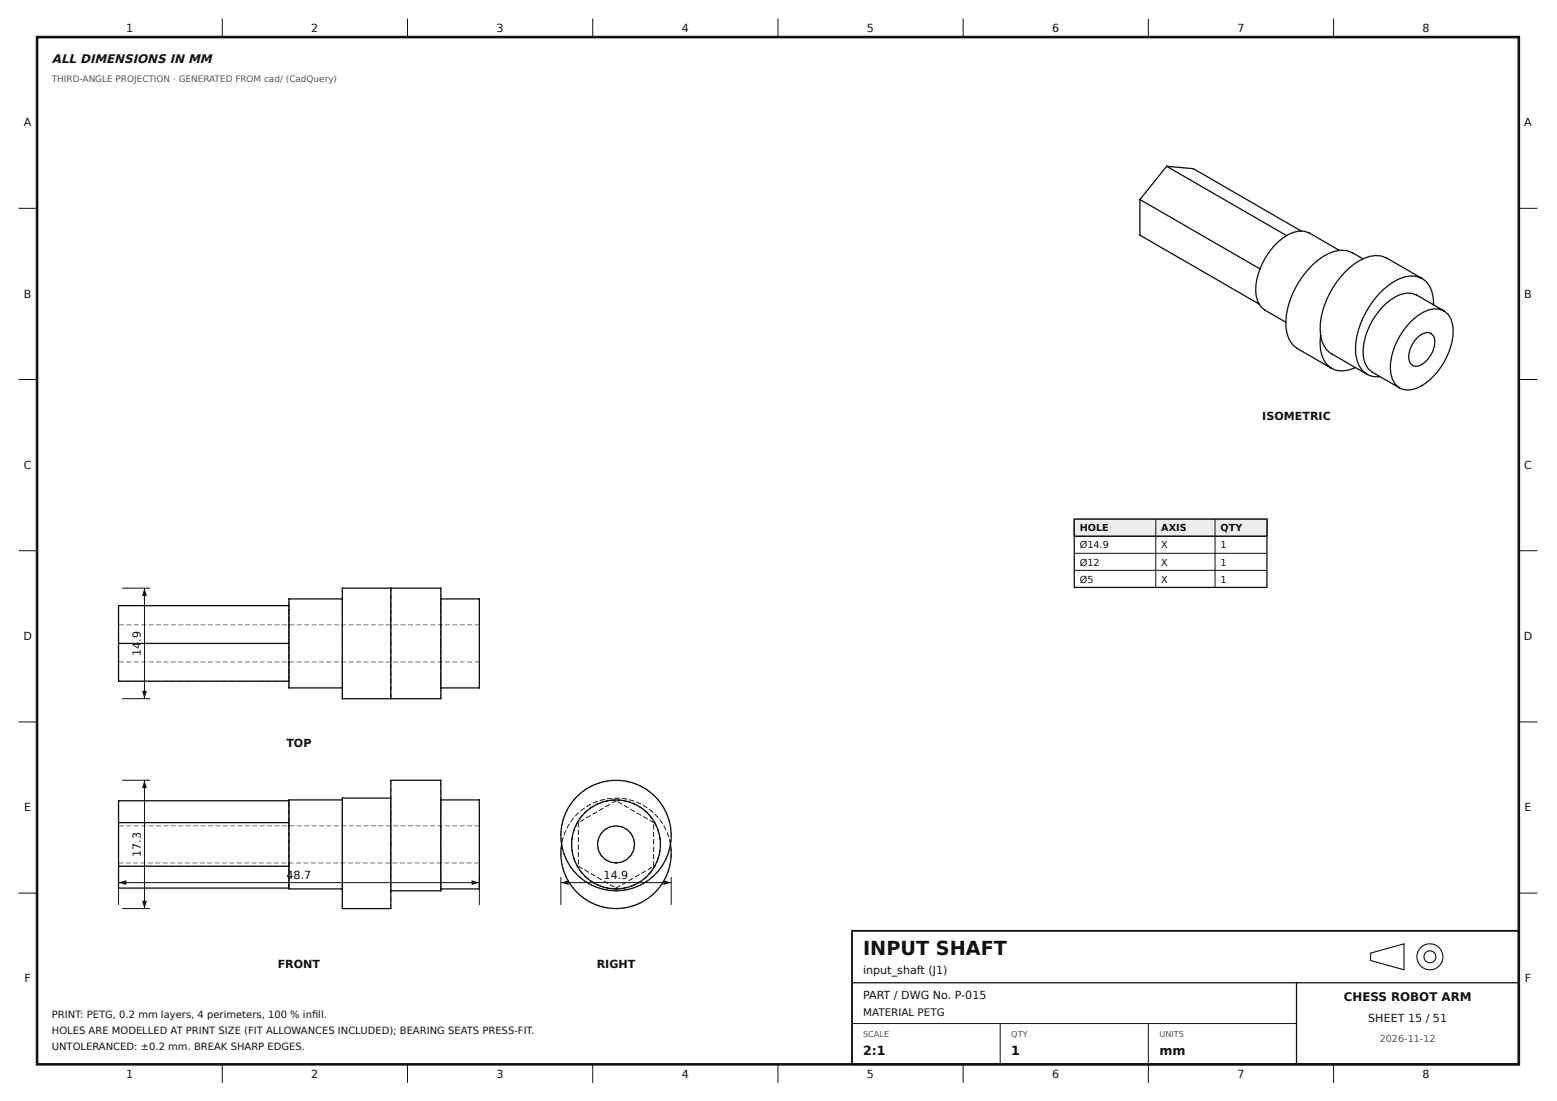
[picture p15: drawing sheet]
<svg xmlns="http://www.w3.org/2000/svg" width="420mm" height="297mm" viewBox="0 0 420 297" stroke-linecap="round" stroke-linejoin="round" font-family="sans-serif">
<defs><g id="words">
<text font-size="5.2" fill="#111" x="232.9" y="257.6">INPUT SHAFT</text>
<g font-size="3.4" fill="#111">
<text x="232.9" y="284.7">2:1</text>
<text x="272.9" y="284.7">1</text>
<text x="312.9" y="284.7">mm</text>
</g>
<text font-size="3.3" fill="#111" x="14" y="17">ALL DIMENSIONS IN MM</text>
<text font-size="3.2" fill="#111" x="362.7" y="270.1">CHESS ROBOT ARM</text>
<g font-size="3" fill="#111">
<text x="34" y="8.6">1</text>
<text x="84" y="8.6">2</text>
<text x="134" y="8.6">3</text>
<text x="184" y="8.6">4</text>
<text x="234" y="8.6">5</text>
<text x="284" y="8.6">6</text>
<text x="334" y="8.6">7</text>
<text x="383.9" y="8.6">8</text>
<text x="6.5" y="34.1">A</text>
<text x="411.4" y="34.1">A</text>
<text x="6.5" y="80.3">B</text>
<text x="411.4" y="80.3">B</text>
<text x="340.6" y="113.2">ISOMETRIC</text>
<text x="6.4" y="126.5">C</text>
<text x="411.3" y="126.5">C</text>
<text x="6.3" y="172.7">D</text>
<text x="38" y="173.1" transform="rotate(-90 38 173.1)">.9</text>
<text x="411.2" y="172.7">D</text>
<text x="38" y="176.9" transform="rotate(-90 38 176.9)">14</text>
<text x="77.3" y="201.5">TOP</text>
<text x="6.5" y="218.8">E</text>
<text x="411.4" y="218.8">E</text>
<text x="38" y="231.1" transform="rotate(-90 38 231.1)">17.3</text>
<text x="77.3" y="237.1">48.7</text>
<text x="162.9" y="237.1">14.9</text>
<text x="74.9" y="261.1">FRONT</text>
<text x="161" y="261.1">RIGHT</text>
<text x="232.9" y="262.7">input_shaft (J1)</text>
<text x="6.6" y="265">F</text>
<text x="232.9" y="269.6">PART / DWG No. P-015</text>
<text x="411.5" y="265">F</text>
<text x="369.3" y="275.6">SHEET 15 / 51</text>
<text x="34" y="290.9">1</text>
<text x="84" y="290.9">2</text>
<text x="134" y="290.9">3</text>
<text x="184" y="290.9">4</text>
<text x="234" y="290.9">5</text>
<text x="284" y="290.9">6</text>
<text x="334" y="290.9">7</text>
<text x="383.9" y="290.9">8</text>
</g>
<text font-size="2.8" fill="#111" x="232.9" y="274.1">MATERIAL PETG</text>
<g font-size="2.7" fill="#111">
<text x="14" y="274.7">PRINT: PETG, 0.2 mm layers, 4 perimeters, 100 % infll.</text>
<text x="84.2" y="274.7">i</text>
<text x="14" y="278.9">HOLES ARE MODELLED AT PRINT SIZE (FIT ALLOWANCES INCLUDED); BEARING SEATS PRESS-FIT.</text>
<text x="14" y="283.1">UNTOLERANCED: ±0.2 mm. BREAK SHARP EDGES.</text>
</g>
<g font-size="2.6" fill="#111">
<text x="291.4" y="143.4">HOLE</text>
<text x="313.4" y="143.4">AXIS</text>
<text x="329.4" y="143.4">QTY</text>
<text x="291.4" y="148">Ø14.9</text>
<text x="313.4" y="148">X</text>
<text x="329.4" y="148">1</text>
<text x="291.4" y="152.6">Ø12</text>
<text x="313.4" y="152.6">X</text>
<text x="329.4" y="152.6">1</text>
<text x="291.4" y="157.2">Ø5</text>
<text x="313.4" y="157.2">X</text>
<text x="329.4" y="157.2">1</text>
</g>
<text font-size="2.6" fill="#555" x="372.4" y="281.1">2026-11-12</text>
<text font-size="2.4" fill="#555" x="14" y="22">THIRD-ANGLE PROJECTION · GENERATED FROM cad/ (CadQuery)</text>
<g font-size="2.2" fill="#555">
<text x="232.9" y="279.6">SCALE</text>
<text x="272.9" y="279.6">QTY</text>
<text x="312.9" y="279.6">UNITS</text>
</g>
</g></defs>
<path d="M10 10h399.9v277.1h-399.9z" fill="none" stroke="#111" stroke-width=".7" stroke-linecap="butt"/>
<g fill="none" stroke="#111" stroke-width=".27">
<path d="M60 5v5M110 5v5M160 5v5M209.9 5v5M259.9 5v5M309.9 5v5M359.9 5v5M5 56.2h5M409.9 56.2h5M5 102.4h5M409.9 102.4h5M5 148.6h5"/>
<path d="M409.9 148.6h5M5 194.8h5M409.9 194.8h5M5 240.9h5M409.9 240.9h5M229.9 276.1h120M269.9 276.1v11M309.9 276.1v16M60 287.1v5M110 287.1v5M160 287.1v5M209.9 287.1v5"/>
<path d="M259.9 287.1v5M359.9 287.1v5"/>
</g>
<path d="M229.9 251.1h180v36h-180z" fill="none" stroke="#111" stroke-width=".5"/>
<path d="M229.9 265.1h180M349.9 265.1v22" fill="none" stroke="#111" stroke-width=".35"/>
<g fill="none" stroke="#111" stroke-width=".3">
<path d="M369.9 257.1l9-2.5v7l-9-2.5z"/>
<circle cx="385.9" cy="258.1" r="3.5"/>
<circle cx="385.9" cy="258.1" r="1.6"/>
</g>
<path d="M92.3 243.8l.2 .1-.1 1.3zM92.3 241.8l.2 .1-.1 1.3zM92.3 239.8l.2 .1-.1 1.3zM92.3 237.8l.2 .1-.1 1.3zM92.3 235.8l.2 .1-.1 1.3zM92.3 233.8l.2 .1-.1 1.3zM92.3 231.8l.2 .1-.1 1.3zM92.3 229.8l.2 .1-.1 1.3zM92.3 227.8l.2 .1-.1 1.3zM92.3 225.8l.2 .1-.1 1.3zM92.3 223.8l.2 .1-.1 1.3zM92.3 221.8l.2 .1-.1 1.3zM92.3 219.8l.2 .1-.1 1.3zM92.3 217.8l.2 .1-.1 1.3zM92.3 215.8l.2 .1-.1 1.3zM105.4 226.5l.2 .1-.1 1.3zM105.4 224.5l.2 .1-.1 1.3zM105.4 222.5l.2 .1-.1 1.3zM105.4 220.5l.2 .1-.1 1.3zM105.4 218.5l.2 .1-.1 1.3zM105.4 216.5l.2 .1-.1 1.3zM105.4 215.2l.2 .1-.1 .6zM105.4 215.2l.2 .1-.1 1.3zM105.4 217.2l.2 .1-.1 1.3zM105.4 219.2l.2 .1-.1 1.3zM105.4 221.2l.2 .1-.1 1.3zM105.4 223.2l.2 .1-.1 1.3zM105.4 225.2l.2 .1-.1 1.3zM105.4 227.2l.2 .1-.1 .6zM105.4 243.8l.2 .1-.1 1.3zM105.4 241.8l.2 .1-.1 1.3zM105.4 239.8l.2 .1-.1 1.3zM105.4 237.8l.2 .1-.1 1.3zM105.4 235.8l.2 .1-.1 1.3zM105.4 233.8l.2 .1-.1 1.3zM105.4 231.8l.2 .1-.1 1.3zM105.4 229.8l.2 .1-.1 1.3zM105.4 227.8l.2 .1-.1 1.3zM92.3 238.5l.2 .1-.1 1.3zM92.3 236.5l.2 .1-.1 1.3zM92.3 234.5l.2 .1-.1 1.3zM92.3 232.5l.2 .1-.1 1.3zM92.3 230.5l.2 .1-.1 1.3zM92.3 228.5l.2 .1-.1 1.3zM92.3 226.5l.2 .1-.1 1.3zM92.3 224.5l.2 .1-.1 1.3zM92.3 222.5l.2 .1-.1 1.3zM92.3 220.5l.2 .1-.1 1.3zM92.3 218.5l.2 .1-.1 1.3zM92.3 216.5l.2 .1-.1 1.3zM92.3 215.7l.2 .1-.1 1.3zM92.3 217.7l.2 .1-.1 1.3zM92.3 219.7l.2 .1-.1 1.3zM92.3 221.7l.2 .1-.1 1.3zM92.3 223.7l.2 .1-.1 1.3zM92.3 225.7l.2 .1-.1 1.3zM92.3 227.7l.2 .1-.1 1.3zM92.3 229.7l.2 .1-.1 1.3zM92.3 231.7l.2 .1-.1 1.3zM92.3 233.7l.2 .1-.1 1.3zM92.3 235.7l.2 .1-.1 1.3zM92.3 237.7l.2 .1-.1 1.3zM105.4 227.7l.2 .1-.1 1.3zM105.4 229.7l.2 .1-.1 1.3zM105.4 231.7l.2 .1-.1 1.3zM105.4 233.7l.2 .1-.1 1.3zM105.4 235.7l.2 .1-.1 1.3zM105.4 237.7l.2 .1-.1 1.3zM105.4 239.7l.2 .1-.1 .6zM105.4 239l.2 .1-.1 1.3zM105.4 237l.2 .1-.1 1.3zM105.4 235l.2 .1-.1 1.3zM105.4 233l.2 .1-.1 1.3zM105.4 231l.2 .1-.1 1.3zM105.4 229l.2 .1-.1 1.3zM105.4 227.7l.2 .1-.1 .6zM105.4 226.5l.2 .1-.1 1.3zM105.4 224.5l.2 .1-.1 1.3zM105.4 222.5l.2 .1-.1 1.3zM105.4 220.5l.2 .1-.1 1.3zM105.4 218.5l.2 .1-.1 1.3zM105.4 216.5l.2 .1-.1 1.3zM105.4 214.5l.2 .1-.1 1.3zM105.4 212.5l.2 .1-.1 1.3zM105.4 210.5l.2 .1-.1 1.3zM77.9 238.5l.2 .1-.1 1.3zM77.9 236.5l.2 .1-.1 1.3zM77.9 234.5l.2 .1-.1 1.3zM77.9 232.5l.2 .1-.1 1.3zM77.9 230.5l.2 .1-.1 1.3zM77.9 228.5l.2 .1-.1 1.3zM77.9 226.5l.2 .1-.1 1.3zM77.9 224.5l.2 .1-.1 1.3zM77.9 222.5l.2 .1-.1 1.3zM77.9 220.5l.2 .1-.1 1.3zM77.9 218.5l.2 .1-.1 1.3zM77.9 216.5l.2 .1-.1 1.3zM118.9 239l.2 .1-.1 1.3zM118.9 237l.2 .1-.1 1.3zM118.9 235l.2 .1-.1 1.3zM118.9 233l.2 .1-.1 1.3zM118.9 231l.2 .1-.1 1.3zM118.9 229l.2 .1-.1 1.3zM118.9 227l.2 .1-.1 1.3zM118.9 225l.2 .1-.1 1.3zM118.9 223l.2 .1-.1 1.3zM118.9 221l.2 .1-.1 1.3zM118.9 219l.2 .1-.1 1.3zM118.9 217l.2 .1-.1 1.3zM118.9 215l.2 .1-.1 1.3zM118.9 213l.2 .1-.1 1.3zM118.9 211l.2 .1-.1 1.3zM77.9 238.3l.2 .1-.1 1.3zM77.9 236.3l.2 .1-.1 1.3zM77.9 234.3l.2 .1-.1 1.3zM77.9 232.4l.2 .1-.1 1.3zM77.9 230.4l.2 .1-.1 1.3zM77.9 228.4l.2 .1-.1 1.3zM77.9 226.4l.2 .1-.1 1.3zM77.9 224.4l.2 .1-.1 1.3zM77.9 222.4l.2 .1-.1 1.3zM77.9 220.7h.2l-.1 1.3zM77.9 218.6l.2 .1-.1 1.3zM77.9 216.6l.2 .1-.1 1.3zM77.9 216h.2l-.1 1.3zM77.9 218h.2l-.1 1.3zM77.9 220h.2l-.1 1.3zM77.9 221.9h.2l-.1 1.3zM77.9 223.9h.2l-.1 1.3zM77.9 225.9h.2l-.1 1.3zM77.9 227.9h.2l-.1 1.3zM77.9 229.9h.2l-.1 1.3zM77.9 231.9h.2l-.1 1.3zM77.9 233.6l.2 .1-.1 1.3zM77.9 235.6l.2 .1-.1 1.3zM77.9 237.6l.2 .1-.1 1.3zM118.9 238.5l.2 .1-.1 1.3zM118.9 236.5l.2 .1-.1 1.3zM118.9 234.5l.2 .1-.1 1.3zM118.9 232.5l.2 .1-.1 1.3zM118.9 230.5l.2 .1-.1 1.3zM118.9 228.5l.2 .1-.1 1.3zM118.9 226.5l.2 .1-.1 1.3zM118.9 224.5l.2 .1-.1 1.3zM118.9 222.5l.2 .1-.1 1.3zM118.9 220.5l.2 .1-.1 1.3zM118.9 218.5l.2 .1-.1 1.3zM118.9 216.5l.2 .1-.1 1.3zM118.9 215.7l.2 .1-.1 1.3zM118.9 217.7l.2 .1-.1 1.3zM118.9 219.7l.2 .1-.1 1.3zM118.9 221.7l.2 .1-.1 1.3zM118.9 223.7l.2 .1-.1 1.3zM118.9 225.7l.2 .1-.1 1.3zM118.9 227.7l.2 .1-.1 1.3zM118.9 229.7l.2 .1-.1 1.3zM118.9 231.7l.2 .1-.1 1.3zM118.9 233.7l.2 .1-.1 1.3zM118.9 235.7l.2 .1-.1 1.3zM118.9 237.7l.2 .1-.1 1.3zM31.9 233.6l1.4 .1-1.3 .1zM33.9 233.6l1.4 .1-1.3 .1zM35.9 233.6l1.4 .1-1.3 .1zM37.9 233.6l1.4 .1-1.3 .1zM39.9 233.6l1.4 .1-1.3 .1zM41.9 233.6l1.4 .1-1.3 .1zM43.9 233.6l1.4 .1-1.3 .1zM45.9 233.6l1.4 .1-1.3 .1zM47.9 233.6l1.4 .1-1.3 .1zM49.9 233.6l1.4 .1-1.3 .1zM51.9 233.6l1.4 .1-1.3 .1zM53.9 233.6l1.4 .1-1.3 .1zM55.9 233.6l1.4 .1-1.3 .1zM57.9 233.6l1.4 .1-1.3 .1zM59.9 233.6l1.4 .1-1.3 .1zM61.9 233.6l1.4 .1-1.3 .1zM63.9 233.6l1.4 .1-1.3 .1zM65.9 233.6l1.4 .1-1.3 .1zM67.9 233.6l1.4 .1-1.3 .1zM69.9 233.6l1.4 .1-1.3 .1zM71.9 233.6l1.4 .1-1.3 .1zM73.9 233.6l1.4 .1-1.3 .1zM75.9 233.6l1.4 .1-1.3 .1zM31.9 238.3l.2 .1-.1 1.3zM31.9 236.3l.2 .1-.1 1.3zM31.9 234.3l.2 .1-.1 1.3zM31.9 221.9h1.4l-1.3 .1zM33.9 221.9h1.4l-1.3 .1zM35.9 221.9h1.4l-1.3 .1zM37.9 221.9h1.4l-1.3 .1zM39.9 221.9h1.4l-1.3 .1zM41.9 221.9h1.4l-1.3 .1zM43.9 221.9h1.4l-1.3 .1zM45.9 221.9h1.4l-1.3 .1zM47.9 221.9h1.4l-1.3 .1zM49.9 221.9h1.4l-1.3 .1zM51.9 221.9h1.4l-1.3 .1zM53.9 221.9h1.4l-1.3 .1zM55.9 221.9h1.4l-1.3 .1zM57.9 221.9h1.4l-1.3 .1zM59.9 221.9h1.4l-1.3 .1zM61.9 221.9h1.4l-1.3 .1zM63.9 221.9h1.4l-1.3 .1zM65.9 221.9h1.4l-1.3 .1zM67.9 221.9h1.4l-1.3 .1zM69.9 221.9h1.4l-1.3 .1zM71.9 221.9h1.4l-1.3 .1zM73.9 221.9h1.4l-1.3 .1zM75.9 221.9h1.4l-1.3 .1zM31.9 232.4l.2 .1-.1 1.3zM31.9 230.4l.2 .1-.1 1.3zM31.9 228.4l.2 .1-.1 1.3zM31.9 226.4l.2 .1-.1 1.3zM31.9 224.4l.2 .1-.1 1.3zM31.9 222.4l.2 .1-.1 1.3zM31.9 220.7h.2l-.1 1.3zM31.9 218.6l.2 .1-.1 1.3zM31.9 216.6l.2 .1-.1 1.3zM129.3 238.5l.2 .1-.1 1.3zM129.3 236.5l.2 .1-.1 1.3zM129.3 234.5l.2 .1-.1 1.3zM129.3 232.5l.2 .1-.1 1.3zM129.3 230.5l.2 .1-.1 1.3zM129.3 228.5l.2 .1-.1 1.3zM129.3 226.5l.2 .1-.1 1.3zM129.3 224.5l.2 .1-.1 1.3zM129.3 222.5l.2 .1-.1 1.3zM129.3 220.5l.2 .1-.1 1.3zM129.3 218.5l.2 .1-.1 1.3zM129.3 216.5l.2 .1-.1 1.3zM31.9 231.5l.2 .1-.1 1.3zM31.9 229.5l.2 .1-.1 1.3zM31.9 227.5l.2 .1-.1 1.3zM31.9 225.5l.2 .1-.1 1.3zM31.9 223.5l.2 .1-.1 1.3zM31.9 222.7l.2 .1-.1 1.3zM31.9 224.7l.2 .1-.1 1.3zM31.9 226.7l.2 .1-.1 1.3zM31.9 228.7l.2 .1-.1 1.3zM31.9 230.7l.2 .1-.1 1.3zM129.3 231.5l.2 .1-.1 1.3zM129.3 229.5l.2 .1-.1 1.3zM129.3 227.5l.2 .1-.1 1.3zM129.3 225.5l.2 .1-.1 1.3zM129.3 223.5l.2 .1-.1 1.3zM129.3 222.7l.2 .1-.1 1.3zM129.3 224.7l.2 .1-.1 1.3zM129.3 226.7l.2 .1-.1 1.3zM129.3 228.7l.2 .1-.1 1.3zM129.3 230.7l.2 .1-.1 1.3zM31.9 232.7l1.4 .1-1.3 .1zM33.9 232.7l1.4 .1-1.3 .1zM35.9 232.7l1.4 .1-1.3 .1zM37.9 232.7l1.4 .1-1.3 .1zM39.9 232.7l1.4 .1-1.3 .1zM41.9 232.7l1.4 .1-1.3 .1zM43.9 232.7l1.4 .1-1.3 .1zM45.9 232.7l1.4 .1-1.3 .1zM47.9 232.7l1.4 .1-1.3 .1zM49.9 232.7l1.4 .1-1.3 .1zM51.9 232.7l1.4 .1-1.3 .1zM53.9 232.7l1.4 .1-1.3 .1zM55.9 232.7l1.4 .1-1.3 .1zM57.9 232.7l1.4 .1-1.3 .1zM59.9 232.7l1.4 .1-1.3 .1zM61.9 232.7l1.4 .1-1.3 .1zM63.9 232.7l1.4 .1-1.3 .1zM65.9 232.7l1.4 .1-1.3 .1zM67.9 232.7l1.4 .1-1.3 .1zM69.9 232.7l1.4 .1-1.3 .1zM71.9 232.7l1.4 .1-1.3 .1zM73.9 232.7l1.4 .1-1.3 .1zM75.9 232.7l1.4 .1-1.3 .1zM77.9 232.7l1.4 .1-1.3 .1zM79.9 232.7l1.4 .1-1.3 .1zM81.9 232.7l1.4 .1-1.3 .1zM83.9 232.7l1.4 .1-1.3 .1zM85.9 232.7l1.4 .1-1.3 .1zM87.9 232.7l1.4 .1-1.3 .1zM89.9 232.7l1.4 .1-1.3 .1zM91.9 232.7l1.4 .1-1.3 .1zM93.9 232.7l1.4 .1-1.3 .1zM95.9 232.7l1.4 .1-1.3 .1zM97.9 232.7l1.4 .1-1.3 .1zM99.9 232.7l1.4 .1-1.3 .1zM101.9 232.7l1.4 .1-1.3 .1zM103.9 232.7l1.4 .1-1.3 .1zM105.9 232.7l1.4 .1-1.3 .1zM107.9 232.7l1.4 .1-1.3 .1zM109.9 232.7l1.4 .1-1.3 .1zM111.9 232.7l1.4 .1-1.3 .1zM113.9 232.7l1.4 .1-1.3 .1zM115.9 232.7l1.4 .1-1.3 .1zM117.9 232.7l1.4 .1-1.3 .1zM119.9 232.7l1.4 .1-1.3 .1zM121.9 232.7l1.4 .1-1.3 .1zM123.9 232.7l1.4 .1-1.3 .1zM125.9 232.7l1.4 .1-1.3 .1zM127.9 232.7l1.4 .1-1.3 .1zM128.1 222.7l1.4 .1-1.3 .1zM126.1 222.7l1.4 .1-1.3 .1zM124.1 222.7l1.4 .1-1.3 .1zM122.1 222.7l1.4 .1-1.3 .1zM120.1 222.7l1.4 .1-1.3 .1zM118.1 222.7l1.4 .1-1.3 .1zM116.1 222.7l1.4 .1-1.3 .1zM114.1 222.7l1.4 .1-1.3 .1zM112.1 222.7l1.4 .1-1.3 .1zM110.1 222.7l1.4 .1-1.3 .1zM108.1 222.7l1.4 .1-1.3 .1zM106.1 222.7l1.4 .1-1.3 .1zM104.1 222.7l1.4 .1-1.3 .1zM102.1 222.7l1.4 .1-1.3 .1zM100.1 222.7l1.4 .1-1.3 .1zM98.1 222.7l1.4 .1-1.3 .1zM96.1 222.7l1.4 .1-1.3 .1zM94.1 222.7l1.4 .1-1.3 .1zM92.1 222.7l1.4 .1-1.3 .1zM90.1 222.7l1.4 .1-1.3 .1zM88.1 222.7l1.4 .1-1.3 .1zM86.1 222.7l1.4 .1-1.3 .1zM84.1 222.7l1.4 .1-1.3 .1zM82.1 222.7l1.4 .1-1.3 .1zM80.1 222.7l1.4 .1-1.3 .1zM78.1 222.7l1.4 .1-1.3 .1zM76.1 222.7l1.4 .1-1.3 .1zM74.1 222.7l1.4 .1-1.3 .1zM72.1 222.7l1.4 .1-1.3 .1zM70.1 222.7l1.4 .1-1.3 .1zM68.1 222.7l1.4 .1-1.3 .1zM66.1 222.7l1.4 .1-1.3 .1zM64.1 222.7l1.4 .1-1.3 .1zM62.1 222.7l1.4 .1-1.3 .1zM60.1 222.7l1.4 .1-1.3 .1zM58.1 222.7l1.4 .1-1.3 .1zM56.1 222.7l1.4 .1-1.3 .1zM54.1 222.7l1.4 .1-1.3 .1zM52.1 222.7l1.4 .1-1.3 .1zM50.1 222.7l1.4 .1-1.3 .1zM48.1 222.7l1.4 .1-1.3 .1zM46.1 222.7l1.4 .1-1.3 .1zM44.1 222.7l1.4 .1-1.3 .1zM42.1 222.7l1.4 .1-1.3 .1zM40.1 222.7l1.4 .1-1.3 .1zM38.1 222.7l1.4 .1-1.3 .1zM36.1 222.7l1.4 .1-1.3 .1zM34.1 222.7l1.4 .1-1.3 .1zM32.1 222.7l1.4 .1-1.3 .1z" fill="#333"/>
<path d="M78 216h-46v23.6h46M92.4 215.8h-14.4v24h14.4M105.5 215.3h-13.1v29.8h13.1v-34.6h13.5v29.8h-13.5M119 215.8h10.4v24h-10.4M32 221.9h46M32 233.7h46" fill="none" stroke="#111" stroke-width=".35"/>
<path d="M92.3 172.3l.2 .1-.1 1.3zM92.3 170.3l.2 .1-.1 1.3zM92.3 168.3l.2 .1-.1 1.3zM92.3 166.3l.2 .1-.1 1.3zM92.3 164.3l.2 .1-.1 1.3zM92.3 162.3l.2 .1-.1 1.3zM92.3 160.3l.2 .1-.1 1.3zM92.3 158.6l.2 .1-.1 1zM92.3 187.2l.2 .1-.1 1.3zM92.3 185.2l.2 .1-.1 1.3zM92.3 183.2l.2 .1-.1 1.3zM92.3 181.2l.2 .1-.1 1.3zM92.3 179.2l.2 .1-.1 1.3zM92.3 177.2l.2 .1-.1 1.3zM92.3 175.2l.2 .1-.1 1.3zM92.3 173.5l.2 .1-.1 1zM105.3 188.4a.15 .15 0 0 1 .3 0 .15 .15 0 0 1-.3 0zM105.4 187.2l.2 .1-.1 1.3zM105.4 185.2l.2 .1-.1 1.3zM105.4 183.2l.2 .1-.1 1.3zM105.4 181.2l.2 .1-.1 1.3zM105.4 179.2l.2 .1-.1 1.3zM105.4 177.2l.2 .1-.1 1.3zM105.4 175.2l.2 .1-.1 1.3zM105.4 173.5l.2 .1-.1 1zM105.4 158.8l.2 .1-.1 1.2zM105.4 160.8l.2 .1-.1 1.2zM105.4 162.8l.2 .1-.1 1.3zM105.4 164.8l.2 .1-.1 1.3zM105.4 166.8l.2 .1-.1 1.3zM105.4 168.8l.2 .1-.1 1.3zM105.4 170.8l.2 .1-.1 1.3zM105.4 172.8l.2 .1-.1 1.3zM105.4 174.8l.2 .1-.1 1.3zM105.4 176.8l.2 .1-.1 1.3zM105.4 178.8l.2 .1-.1 1.3zM105.4 180.8l.2 .1-.1 1.3zM105.4 182.8l.2 .1-.1 1.3zM105.4 184.8l.2 .1-.1 1.3zM105.4 186.8l.2 .1-.1 1.3zM105.4 172.3l.2 .1-.1 1.3zM105.4 170.3l.2 .1-.1 1.3zM105.4 168.3l.2 .1-.1 1.3zM105.4 166.3l.2 .1-.1 1.3zM105.4 164.3l.2 .1-.1 1.3zM105.4 162.3l.2 .1-.1 1.3zM105.4 160.3l.2 .1-.1 1.3zM105.4 158.6l.2 .1-.1 1zM105.4 158.8a.14 .14 0 0 1 .2 0 .14 .14 0 0 1-.2 0zM92.3 172.3l.2 .1-.1 1.3zM92.3 170.3l.2 .1-.1 1.3zM92.3 168.3l.2 .1-.1 1.3zM92.3 166.3l.2 .1-.1 1.3zM92.3 164.3l.2 .1-.1 1.3zM92.3 162.3l.2 .1-.1 1.3zM92.3 161.5l.2 .1-.1 1.3zM92.3 163.5l.2 .1-.1 1.3zM92.3 165.5l.2 .1-.1 1.3zM92.3 167.5l.2 .1-.1 1.3zM92.3 169.5l.2 .1-.1 1.3zM92.3 171.5l.2 .1-.1 1.3zM92.3 173.5l.2 .1-.1 1.3zM92.3 175.5l.2 .1-.1 1.3zM92.3 177.5l.2 .1-.1 1.3zM92.3 179.5l.2 .1-.1 1.3zM92.3 181.5l.2 .1-.1 1.3zM92.3 183.5l.2 .1-.1 1.3zM92.3 184.3l.2 .1-.1 1.3zM92.3 182.3l.2 .1-.1 1.3zM92.3 180.3l.2 .1-.1 1.3zM92.3 178.3l.2 .1-.1 1.3zM92.3 176.3l.2 .1-.1 1.3zM92.3 174.3l.2 .1-.1 1.3zM105.4 187l.2 .1-.1 1.3zM105.4 185l.2 .1-.1 1.3zM105.4 183l.2 .1-.1 1.3zM105.4 181l.2 .1-.1 1.3zM105.4 179l.2 .1-.1 1.3zM105.4 177l.2 .1-.1 1.3zM105.4 175l.2 .1-.1 1.3zM105.4 173.5l.2 .1-.1 .8zM105.4 172.3l.2 .1-.1 1.3zM105.4 170.3l.2 .1-.1 1.3zM105.4 168.3l.2 .1-.1 1.3zM105.4 166.3l.2 .1-.1 1.3zM105.4 164.3l.2 .1-.1 1.3zM105.4 162.3l.2 .1-.1 1.3zM105.4 160.3l.2 .1-.1 1.3zM105.4 158.8l.2 .1-.1 .8zM105.3 158.7a.15 .15 0 0 1 .3 0 .15 .15 0 0 1-.3 0zM105.3 188.4a.15 .15 0 0 1 .3 0 .15 .15 0 0 1-.3 0zM77.9 172.3l.2 .1-.1 1.3zM77.9 170.3l.2 .1-.1 1.3zM77.9 168.3l.2 .1-.1 1.3zM77.9 166.3l.2 .1-.1 1.3zM77.9 164.3l.2 .1-.1 1.3zM77.9 162.3l.2 .1-.1 1.3zM77.9 184.3l.2 .1-.1 1.3zM77.9 182.3l.2 .1-.1 1.3zM77.9 180.3l.2 .1-.1 1.3zM77.9 178.3l.2 .1-.1 1.3zM77.9 176.3l.2 .1-.1 1.3zM77.9 174.3l.2 .1-.1 1.3zM118.9 172.3l.2 .1-.1 1.3zM118.9 170.3l.2 .1-.1 1.3zM118.9 168.3l.2 .1-.1 1.3zM118.9 166.3l.2 .1-.1 1.3zM118.9 164.3l.2 .1-.1 1.3zM118.9 162.3l.2 .1-.1 1.3zM118.9 160.3l.2 .1-.1 1.3zM118.9 158.6l.2 .1-.1 1zM118.9 187.2l.2 .1-.1 1.3zM118.9 185.2l.2 .1-.1 1.3zM118.9 183.2l.2 .1-.1 1.3zM118.9 181.2l.2 .1-.1 1.3zM118.9 179.2l.2 .1-.1 1.3zM118.9 177.2l.2 .1-.1 1.3zM118.9 175.2l.2 .1-.1 1.3zM118.9 173.5l.2 .1-.1 1zM77.9 172.3l.2 .1-.1 1.3zM77.9 170.3l.2 .1-.1 1.3zM77.9 168.3l.2 .1-.1 1.3zM77.9 166.3l.2 .1-.1 1.3zM77.9 164.3l.2 .1-.1 1.3zM77.9 163.3l.1 .4zM77.9 163.3l.2 .1-.1 1.3zM77.9 165.3l.2 .1-.1 1.3zM77.9 167.3l.2 .1-.1 1.3zM77.9 169.3l.2 .1-.1 1.3zM77.9 171.3l.2 .1-.1 1.3zM77.9 173.3l.1 .4zM77.9 173.5l.2 .1-.1 1.3zM77.9 175.5l.2 .1-.1 1.3zM77.9 177.5l.2 .1-.1 1.3zM77.9 179.5l.2 .1-.1 1.3zM77.9 181.5l.2 .1-.1 1.3zM77.9 183.5l.1 .4zM77.9 182.5l.2 .1-.1 1.3zM77.9 180.5l.2 .1-.1 1.3zM77.9 178.5l.2 .1-.1 1.3zM77.9 176.5l.2 .1-.1 1.3zM77.9 174.5l.2 .1-.1 1.3zM77.9 173.5l.1 .3zM118.9 172.3l.2 .1-.1 1.3zM118.9 170.3l.2 .1-.1 1.3zM118.9 168.3l.2 .1-.1 1.3zM118.9 166.3l.2 .1-.1 1.3zM118.9 164.3l.2 .1-.1 1.3zM118.9 162.3l.2 .1-.1 1.3zM118.9 161.5l.2 .1-.1 1.3zM118.9 163.5l.2 .1-.1 1.3zM118.9 165.5l.2 .1-.1 1.3zM118.9 167.5l.2 .1-.1 1.3zM118.9 169.5l.2 .1-.1 1.3zM118.9 171.5l.2 .1-.1 1.3zM118.9 173.5l.2 .1-.1 1.3zM118.9 175.5l.2 .1-.1 1.3zM118.9 177.5l.2 .1-.1 1.3zM118.9 179.5l.2 .1-.1 1.3zM118.9 181.5l.2 .1-.1 1.3zM118.9 183.5l.2 .1-.1 1.3zM118.9 184.3l.2 .1-.1 1.3zM118.9 182.3l.2 .1-.1 1.3zM118.9 180.3l.2 .1-.1 1.3zM118.9 178.3l.2 .1-.1 1.3zM118.9 176.3l.2 .1-.1 1.3zM118.9 174.3l.2 .1-.1 1.3zM31.9 173.5l1.4 .1-1.3 .1zM33.9 173.5l1.4 .1-1.3 .1zM35.9 173.5l1.4 .1-1.3 .1zM37.9 173.5l1.4 .1-1.3 .1zM39.9 173.5l1.4 .1-1.3 .1zM41.9 173.5l1.4 .1-1.3 .1zM43.9 173.5l1.4 .1-1.3 .1zM45.9 173.5l1.4 .1-1.3 .1zM47.9 173.5l1.4 .1-1.3 .1zM49.9 173.5l1.4 .1-1.3 .1zM51.9 173.5l1.4 .1-1.3 .1zM53.9 173.5l1.4 .1-1.3 .1zM55.9 173.5l1.4 .1-1.3 .1zM57.9 173.5l1.4 .1-1.3 .1zM59.9 173.5l1.4 .1-1.3 .1zM61.9 173.5l1.4 .1-1.3 .1zM63.9 173.5l1.4 .1-1.3 .1zM65.9 173.5l1.4 .1-1.3 .1zM67.9 173.5l1.4 .1-1.3 .1zM69.9 173.5l1.4 .1-1.3 .1zM71.9 173.5l1.4 .1-1.3 .1zM73.9 173.5l1.4 .1-1.3 .1zM75.9 173.5l1.4 .1-1.3 .1zM31.9 163.3l1.4 .1-1.3 .1zM33.9 163.3l1.4 .1-1.3 .1zM35.9 163.3l1.4 .1-1.3 .1zM37.9 163.3l1.4 .1-1.3 .1zM39.9 163.3l1.4 .1-1.3 .1zM41.9 163.3l1.4 .1-1.3 .1zM43.9 163.3l1.4 .1-1.3 .1zM45.9 163.3l1.4 .1-1.3 .1zM47.9 163.3l1.4 .1-1.3 .1zM49.9 163.3l1.4 .1-1.3 .1zM51.9 163.3l1.4 .1-1.3 .1zM53.9 163.3l1.4 .1-1.3 .1zM55.9 163.3l1.4 .1-1.3 .1zM57.9 163.3l1.4 .1-1.3 .1zM59.9 163.3l1.4 .1-1.3 .1zM61.9 163.3l1.4 .1-1.3 .1zM63.9 163.3l1.4 .1-1.3 .1zM65.9 163.3l1.4 .1-1.3 .1zM67.9 163.3l1.4 .1-1.3 .1zM69.9 163.3l1.4 .1-1.3 .1zM71.9 163.3l1.4 .1-1.3 .1zM73.9 163.3l1.4 .1-1.3 .1zM75.9 163.3l1.4 .1-1.3 .1zM31.9 172.3l.2 .1-.1 1.3zM31.9 170.3l.2 .1-.1 1.3zM31.9 168.3l.2 .1-.1 1.3zM31.9 166.3l.2 .1-.1 1.3zM31.9 164.3l.2 .1-.1 1.3zM31.9 163.3l.1 .4zM31.9 183.7l1.4 .1-1.3 .1zM33.9 183.7l1.4 .1-1.3 .1zM35.9 183.7l1.4 .1-1.3 .1zM37.9 183.7l1.4 .1-1.3 .1zM39.9 183.7l1.4 .1-1.3 .1zM41.9 183.7l1.4 .1-1.3 .1zM43.9 183.7l1.4 .1-1.3 .1zM45.9 183.7l1.4 .1-1.3 .1zM47.9 183.7l1.4 .1-1.3 .1zM49.9 183.7l1.4 .1-1.3 .1zM51.9 183.7l1.4 .1-1.3 .1zM53.9 183.7l1.4 .1-1.3 .1zM55.9 183.7l1.4 .1-1.3 .1zM57.9 183.7l1.4 .1-1.3 .1zM59.9 183.7l1.4 .1-1.3 .1zM61.9 183.7l1.4 .1-1.3 .1zM63.9 183.7l1.4 .1-1.3 .1zM65.9 183.7l1.4 .1-1.3 .1zM67.9 183.7l1.4 .1-1.3 .1zM69.9 183.7l1.4 .1-1.3 .1zM71.9 183.7l1.4 .1-1.3 .1zM73.9 183.7l1.4 .1-1.3 .1zM75.9 183.7l1.4 .1-1.3 .1zM31.9 182.5l.2 .1-.1 1.3zM31.9 180.5l.2 .1-.1 1.3zM31.9 178.5l.2 .1-.1 1.3zM31.9 176.5l.2 .1-.1 1.3zM31.9 174.5l.2 .1-.1 1.3zM31.9 173.5l.1 .3zM129.3 172.3l.2 .1-.1 1.3zM129.3 170.3l.2 .1-.1 1.3zM129.3 168.3l.2 .1-.1 1.3zM129.3 166.3l.2 .1-.1 1.3zM129.3 164.3l.2 .1-.1 1.3zM129.3 162.3l.2 .1-.1 1.3zM129.3 184.3l.2 .1-.1 1.3zM129.3 182.3l.2 .1-.1 1.3zM129.3 180.3l.2 .1-.1 1.3zM129.3 178.3l.2 .1-.1 1.3zM129.3 176.3l.2 .1-.1 1.3zM129.3 174.3l.2 .1-.1 1.3zM31.9 172.3l.2 .1-.1 1.3zM31.9 170.3l.2 .1-.1 1.3zM31.9 168.5l.2 .1-.1 1.1zM31.9 168.5l.2 .1-.1 1.3zM31.9 170.5l.2 .1-.1 1.3zM31.9 172.5l.2 .1-.1 1.3zM31.9 174.5l.2 .1-.1 1.3zM31.9 176.5l.2 .1-.1 1.3zM31.9 177.3l.2 .1-.1 1.3zM31.9 175.3l.2 .1-.1 1.3zM31.9 173.5l.2 .1-.1 1.1zM129.3 173.5l.2 .1-.1 1.3zM129.3 175.5l.2 .1-.1 1.3zM129.3 177.5l.2 .1-.1 1.1zM129.3 177.3l.2 .1-.1 1.3zM129.3 175.3l.2 .1-.1 1.3zM129.3 173.3l.2 .1-.1 1.3zM129.3 171.3l.2 .1-.1 1.3zM129.3 169.3l.2 .1-.1 1.3zM129.3 168.5l.2 .1-.1 1.3zM129.3 170.5l.2 .1-.1 1.3zM129.3 172.5l.2 .1-.1 1.1zM128.1 168.5l1.4 .1-1.3 .1zM126.1 168.5l1.4 .1-1.3 .1zM124.1 168.5l1.4 .1-1.3 .1zM122.1 168.5l1.4 .1-1.3 .1zM120.1 168.5l1.4 .1-1.3 .1zM118.1 168.5l1.4 .1-1.3 .1zM116.1 168.5l1.4 .1-1.3 .1zM114.1 168.5l1.4 .1-1.3 .1zM112.1 168.5l1.4 .1-1.3 .1zM110.1 168.5l1.4 .1-1.3 .1zM108.1 168.5l1.4 .1-1.3 .1zM106.1 168.5l1.4 .1-1.3 .1zM104.1 168.5l1.4 .1-1.3 .1zM102.1 168.5l1.4 .1-1.3 .1zM100.1 168.5l1.4 .1-1.3 .1zM98.1 168.5l1.4 .1-1.3 .1zM96.1 168.5l1.4 .1-1.3 .1zM94.1 168.5l1.4 .1-1.3 .1zM92.1 168.5l1.4 .1-1.3 .1zM90.1 168.5l1.4 .1-1.3 .1zM88.1 168.5l1.4 .1-1.3 .1zM86.1 168.5l1.4 .1-1.3 .1zM84.1 168.5l1.4 .1-1.3 .1zM82.1 168.5l1.4 .1-1.3 .1zM80.1 168.5l1.4 .1-1.3 .1zM78.1 168.5l1.4 .1-1.3 .1zM76.1 168.5l1.4 .1-1.3 .1zM74.1 168.5l1.4 .1-1.3 .1zM72.1 168.5l1.4 .1-1.3 .1zM70.1 168.5l1.4 .1-1.3 .1zM68.1 168.5l1.4 .1-1.3 .1zM66.1 168.5l1.4 .1-1.3 .1zM64.1 168.5l1.4 .1-1.3 .1zM62.1 168.5l1.4 .1-1.3 .1zM60.1 168.5l1.4 .1-1.3 .1zM58.1 168.5l1.4 .1-1.3 .1zM56.1 168.5l1.4 .1-1.3 .1zM54.1 168.5l1.4 .1-1.3 .1zM52.1 168.5l1.4 .1-1.3 .1zM50.1 168.5l1.4 .1-1.3 .1zM48.1 168.5l1.4 .1-1.3 .1zM46.1 168.5l1.4 .1-1.3 .1zM44.1 168.5l1.4 .1-1.3 .1zM42.1 168.5l1.4 .1-1.3 .1zM40.1 168.5l1.4 .1-1.3 .1zM38.1 168.5l1.4 .1-1.3 .1zM36.1 168.5l1.4 .1-1.3 .1zM34.1 168.5l1.4 .1-1.3 .1zM32.1 168.5l1.4 .1-1.3 .1zM128.1 178.5l1.4 .1-1.3 .1zM126.1 178.5l1.4 .1-1.3 .1zM124.1 178.5l1.4 .1-1.3 .1zM122.1 178.5l1.4 .1-1.3 .1zM120.1 178.5l1.4 .1-1.3 .1zM118.1 178.5l1.4 .1-1.3 .1zM116.1 178.5l1.4 .1-1.3 .1zM114.1 178.5l1.4 .1-1.3 .1zM112.1 178.5l1.4 .1-1.3 .1zM110.1 178.5l1.4 .1-1.3 .1zM108.1 178.5l1.4 .1-1.3 .1zM106.1 178.5l1.4 .1-1.3 .1zM104.1 178.5l1.4 .1-1.3 .1zM102.1 178.5l1.4 .1-1.3 .1zM100.1 178.5l1.4 .1-1.3 .1zM98.1 178.5l1.4 .1-1.3 .1zM96.1 178.5l1.4 .1-1.3 .1zM94.1 178.5l1.4 .1-1.3 .1zM92.1 178.5l1.4 .1-1.3 .1zM90.1 178.5l1.4 .1-1.3 .1zM88.1 178.5l1.4 .1-1.3 .1zM86.1 178.5l1.4 .1-1.3 .1zM84.1 178.5l1.4 .1-1.3 .1zM82.1 178.5l1.4 .1-1.3 .1zM80.1 178.5l1.4 .1-1.3 .1zM78.1 178.5l1.4 .1-1.3 .1zM76.1 178.5l1.4 .1-1.3 .1zM74.1 178.5l1.4 .1-1.3 .1zM72.1 178.5l1.4 .1-1.3 .1zM70.1 178.5l1.4 .1-1.3 .1zM68.1 178.5l1.4 .1-1.3 .1zM66.1 178.5l1.4 .1-1.3 .1zM64.1 178.5l1.4 .1-1.3 .1zM62.1 178.5l1.4 .1-1.3 .1zM60.1 178.5l1.4 .1-1.3 .1zM58.1 178.5l1.4 .1-1.3 .1zM56.1 178.5l1.4 .1-1.3 .1zM54.1 178.5l1.4 .1-1.3 .1zM52.1 178.5l1.4 .1-1.3 .1zM50.1 178.5l1.4 .1-1.3 .1zM48.1 178.5l1.4 .1-1.3 .1zM46.1 178.5l1.4 .1-1.3 .1zM44.1 178.5l1.4 .1-1.3 .1zM42.1 178.5l1.4 .1-1.3 .1zM40.1 178.5l1.4 .1-1.3 .1zM38.1 178.5l1.4 .1-1.3 .1zM36.1 178.5l1.4 .1-1.3 .1zM34.1 178.5l1.4 .1-1.3 .1zM32.1 178.5l1.4 .1-1.3 .1z" fill="#333"/>
<path d="M92.4 158.7h26.6v29.8h-26.6zM105.5 158.7v29.8M32 173.6h46M78 163.4h-46v20.4h46M92.4 161.6h-14.4v24h14.4M119 161.6h10.4v24h-10.4" fill="none" stroke="#111" stroke-width=".35"/>
<path d="M166.2 245h1.3l-1.2 .2zM168.2 244.9l1.3-.2-1.2 .4zM170.1 244.5l1.3-.3-1.2 .4zM172 243.8l1.3-.4-1.2 .6zM173.8 242.9l1.1-.6-1 .8zM175.4 241.8l1.1-.8-.9 .9zM177.7 239.6h.2l-.3 .3-.7 .7zM178.9 237.9l.1 .1-.3 .5-.5 .5zM179.8 236.1l.1 .1-.6 1.2zM180.5 234.3l.1 .1-.5 1.2zM180.9 232.3l.1 .1-.3 1.2zM181.1 230.3l.1 .1-.1 1.3zM181 228.3l.1 .1v1.3zM180.6 226.4l.3 1.3zM180 224.5l.4 1.3zM179.1 222.7l.6 1.2zM178 221l.8 1.1zM176.6 219.5l1 1zM175.1 218.2l1.1 .9zM173.4 217.1l1.2 .8zM171.6 216.3l1.3 .6zM169.7 215.7l1.3 .4zM167.8 215.3l1.3 .3-1.3-.1zM165.8 215.3h1.3l-1.3 .1zM163.8 215.4l1.3-.1-1.2 .3zM161.8 215.9l1.4-.3-1.3 .4zM160 216.6l1.2-.4-1.1 .5zM158.2 217.5l1.2-.5-1.1 .7zM156.6 218.7l1.1-.7-1 .9zM155.5 219.8l.6-.5-.9 1zM154.6 220.7l.2 .2-.8 .9zM153.5 222.4l.1 .1-.7 1.1zM152.6 224.1l.1 .1-.5 1.2zM151.9 226l.1 .1-.3 1.2zM151.5 228h.1l-.2 1.3zM151.3 230h.2l-.1 1.3zM151.4 232h.2l.1 1.3zM151.8 233.9l.4 1.3zM152.4 235.8l.6 1.2zM153.3 237.6l.8 1.2zM154.5 239.2l.8 1.1zM155.8 240.7l1 1zM157.3 242.1l1.1 .7zM159 243.1l1.2 .7-1-.4zM160.8 244l1.2 .5-1.2-.3zM162.7 244.6l1.3 .3-1.3-.1zM164.6 244.9l1.4 .2h-1.3zM180.6 226.6l.4 1.3zM180 224.7l.5 1.2zM179.2 222.9l.2 .1 .4 1.1zM178.1 221.2l.8 1.1zM176.8 219.7l.9 1zM175.3 218.4l1 .8zM173.6 217.2l1.2 .8zM171.8 216.3l1.3 .7zM169.9 215.7l1.3 .5zM168 215.3l1.3 .3-1.3-.1zM166 215.2l1.3 .1-1.3 .1zM164 215.4l1.3-.1-1.2 .3zM162 215.8l1.3-.2-1.2 .4zM160.2 216.5l1.2-.4-1.1 .6zM158.4 217.5l1.2-.6-1.1 .7zM156.8 218.6l1.1-.7-1 .9zM156.2 219.1l.1 .2-1 .8zM154.8 220.6l.1 .1-.9 1zM153.6 222.2l.1 .1-.7 1.1zM152.7 223.9l.1 .2-.6 1.1zM151.9 225.8l.2 .1-.4 1.2zM166.2 239.7h1.3l-1.2 .2zM168.2 239.6l1.3-.3-1.2 .4zM170.1 239.1l1.3-.5-1.2 .6zM171.9 238.2l1.2-.5-1.1 .7zM173.6 237.1l1.1-.7-1 .9zM175.8 234.9h.2l-.3 .4-.7 .6zM176.9 233.2h.1l-.3 .6-.4 .5zM177.6 231.3l.2 .1-.6 1.2zM178.1 229.4h.1l-.3 1.3zM178.2 227.4h.1l-.1 1.3zM177.9 225.4h.2l.1 1.3zM177.4 223.5l.4 1.3zM176.5 221.6l.7 1.3zM175.4 220l.8 1.1zM174 218.6l.5 .3 .4 .7zM172.3 217.5l1.2 .7zM170.5 216.6l1.3 .6zM168.6 216l1.3 .4zM166.7 215.8l1.3 .1h-1.3zM164.7 215.8h1.3l-1.3 .2zM162.7 216.2l1.3-.2-1.2 .4zM160.8 217l1.3-.4-1.1 .5zM159.2 218l1.1-.6-1 .8zM158 218.9l.7-.4-1.1 1zM157.1 219.9l.1 .2-.8 .9zM155.9 221.6h.2l-.7 1.2zM155 223.3l.2 .1-.5 1.2zM154.5 225.2l.1 .1-.3 1.3zM154.2 227.2l.2 .1-.1 1.3zM154.3 229.2l.2 .1 .1 1.3zM154.7 231.2l.5 1.3zM155.5 233l.6 1.2zM156.5 234.7l.9 1.1-.6-.5zM157.8 236.3l1 .9-.8-.5zM159.3 237.6l1.2 .7zM161 238.6l1.3 .5zM162.9 239.3l1.3 .3zM164.9 239.6l1.3 .2h-1.3zM151.5 227.7l.3 1.4zM152 229.7l.4 1.3zM152.7 231.5l.6 1.3zM153.6 233.3l.8 1.1zM154.8 234.9l.9 1zM156.2 236.4l1 .8zM157.7 237.6l1.2 .7zM159.5 238.6l1.2 .6zM161.3 239.4l1.3 .4zM163.2 239.9l1.4 .3-1.1-.1zM165.2 240.2l1.1 .1h-1zM166.2 240.2h1.3l-1.2 .2zM168.2 240.1l1.3-.2-1.2 .3zM170.1 239.7l1.3-.3-1 .4h-.2zM172 239l1.2-.5-1.1 .7zM173.8 238.1l1.1-.6-.6 .6-.4 .2zM175.5 237l1-.8-.9 .9zM177.7 234.8l.1 .1-.9 .9zM178.9 233.1l.1 .1-.8 1.1zM179.8 231.4l.1 .1-.6 1.1zM180.5 229.5l.1 .1-.5 1.2zM180.9 227.7l.1 .1-.3 1.1zM181 226.5l.2 .1-.3 1.3zM181.1 224.5l.1 .1-.1 1.3zM180.8 222.5l.3 1.4zM180.3 220.6l.3 .4 .1 .9zM179.5 218.8l.5 .5 .1 .7zM178.5 217.1l.8 1.1zM177.3 215.5l.9 1zM175.9 214.1l1 .9zM174.3 212.8l1.1 .9zM172.6 211.9l1.2 .7zM170.7 211.2l1.3 .5zM168.8 210.7l1.3 .3-1.3-.2zM166.8 210.5l1.3 .1h-1.3zM164.8 210.5h1.3l-1.2 .2zM162.8 210.8l1.4-.1-1.3 .3zM160.9 211.4l1.3-.3-1.2 .5zM159.1 212.3l1.2-.6-1.1 .7zM157.4 213.3l1.1-.6-1 .8zM155.9 214.6l1-.8-.9 .9zM155.3 215.2l.1 .1-.9 .9zM154.1 216.7l.1 .1-.8 1.1zM153 218.4l.2 .1-.7 1.1zM152.2 220.3h.2l-.5 1.2zM151.6 222.2l.2 .1-.3 1.2zM151.4 224.1l.1 .1-.1 1.3zM151.3 226.1l.2 .1v1.3zM166.2 239.7h1.3l-1.2 .2zM168.2 239.6l1.3-.3-1.2 .4zM170.1 239.1l1.3-.5-1.2 .6zM171.9 238.2l1.2-.5-1.1 .7zM173.6 237.1l1.1-.7-1 .9zM175.8 234.9h.2l-.3 .4-.7 .6zM176.9 233.2h.1l-.3 .6-.4 .5zM177.6 231.3l.2 .1-.6 1.2zM178.1 229.4h.1l-.3 1.3zM178.2 227.4h.1l-.1 1.3zM177.9 225.4h.2l.1 1.3zM177.4 223.5l.4 1.3zM176.5 221.6l.7 1.3zM175.4 220l.8 1.1zM174 218.6l.5 .3 .4 .7zM172.3 217.5l1.2 .7zM170.5 216.6l1.3 .6zM168.6 216l1.3 .4zM166.7 215.8l1.3 .1h-1.3zM164.7 215.8h1.3l-1.3 .2zM162.7 216.2l1.3-.2-1.2 .4zM160.8 217l1.3-.4-1.1 .5zM159.2 218l1.1-.6-1 .8zM158 218.9l.7-.4-1.1 1zM157.1 219.9l.1 .2-.8 .9zM155.9 221.6h.2l-.7 1.2zM155 223.3l.2 .1-.5 1.2zM154.5 225.2l.1 .1-.3 1.3zM154.2 227.2l.2 .1-.1 1.3zM154.3 229.2l.2 .1 .1 1.3zM154.7 231.2l.5 1.3zM155.5 233l.6 1.2zM156.5 234.7l.9 1.1-.6-.5zM157.8 236.3l1 .9-.8-.5zM159.3 237.6l1.2 .7zM161 238.6l1.3 .5zM162.9 239.3l1.3 .3zM164.9 239.6l1.3 .2h-1.3zM166.2 239.5l1.2-.6-1.1 .8zM167.9 238.5l1.2-.6-1.1 .7zM169.6 237.5l1.2-.6-1 .7zM171.4 236.5l1.2-.6-1.1 .7zM173.1 235.5l1.2-.6-1.1 .7zM174.8 234.5l1.2-.6-1.1 .7zM176.4 232.4l.1 .1-.1 1.3zM176.4 230.4l.1 .1-.1 1.3zM176.4 228.4l.1 .1-.1 1.3zM176.4 226.4l.1 .1-.1 1.3zM176.4 224.4l.1 .1-.1 1.3zM176.4 222.4l.1 .1-.1 1.3zM175.3 221.2l1.2 .8zM173.6 220.2l1.2 .8zM171.9 219.2l1.2 .8zM170.1 218.2l1.2 .8zM168.4 217.2l1.2 .8zM166.7 216.2l1.2 .8zM165.1 216.6l1.2-.6-1 .7zM163.4 217.6l1.2-.6-1.1 .7zM161.7 218.6l1.2-.6-1.1 .7zM159.9 219.6l1.2-.6-1 .7zM158.2 220.6l1.2-.6-1.1 .7zM156.5 221.6l1.2-.6-1.1 .7zM156 221.9h.2l-.1 1.3zM156 223.9h.2l-.1 1.3zM156 225.9h.2l-.1 1.3zM156 227.9h.2l-.1 1.3zM156 229.9h.2l-.1 1.3zM156 231.9h.2l-.1 1.3zM156 233.6l1.2 .7zM157.7 234.6l1.2 .7zM159.5 235.6l1.1 .7zM161.2 236.6l1.2 .7zM162.9 237.6l1.2 .7zM164.7 238.6l1.1 .7zM166.2 239.7h1.3l-1.2 .2zM168.2 239.6l1.3-.3-1.2 .4zM170.1 239.1l1.3-.5-1.2 .6zM171.9 238.2l1.2-.5-1.1 .7zM173.6 237.1l1.1-.7-1 .9zM175.8 234.9h.2l-.3 .4-.7 .6zM176.9 233.2h.1l-.3 .6-.4 .5zM177.6 231.3l.2 .1-.6 1.2zM178.1 229.4h.1l-.3 1.3zM178.2 227.4h.1l-.1 1.3zM177.9 225.4h.2l.1 1.3zM177.4 223.5l.4 1.3zM176.5 221.6l.7 1.3zM175.4 220l.8 1.1zM174 218.6l.5 .3 .4 .7zM172.3 217.5l1.2 .7zM170.5 216.6l1.3 .6zM168.6 216l1.3 .4zM166.7 215.8l1.3 .1h-1.3zM164.7 215.8h1.3l-1.3 .2zM162.7 216.2l1.3-.2-1.2 .4zM160.8 217l1.3-.4-1.1 .5zM159.2 218l1.1-.6-1 .8zM158 218.9l.7-.4-1.1 1zM157.1 219.9l.1 .2-.8 .9zM155.9 221.6h.2l-.7 1.2zM155 223.3l.2 .1-.5 1.2zM154.5 225.2l.1 .1-.3 1.3zM154.2 227.2l.2 .1-.1 1.3zM154.3 229.2l.2 .1 .1 1.3zM154.7 231.2l.5 1.3zM155.5 233l.6 1.2zM156.5 234.7l.9 1.1-.6-.5zM157.8 236.3l1 .9-.8-.5zM159.3 237.6l1.2 .7zM161 238.6l1.3 .5zM162.9 239.3l1.3 .3zM164.9 239.6l1.3 .2h-1.3zM166.2 239.5l1.2-.6-1.1 .8zM167.9 238.5l1.2-.6-1.1 .7zM169.6 237.5l1.2-.6-1 .7zM171.4 236.5l1.2-.6-1.1 .7zM173.1 235.5l1.2-.6-1.1 .7zM174.8 234.5l1.2-.6-1.1 .7zM176.4 232.4l.1 .1-.1 1.3zM176.4 230.4l.1 .1-.1 1.3zM176.4 228.4l.1 .1-.1 1.3zM176.4 226.4l.1 .1-.1 1.3zM176.4 224.4l.1 .1-.1 1.3zM176.4 222.4l.1 .1-.1 1.3zM175.3 221.2l1.2 .8zM173.6 220.2l1.2 .8zM171.9 219.2l1.2 .8zM170.1 218.2l1.2 .8zM168.4 217.2l1.2 .8zM166.7 216.2l1.2 .8zM165.1 216.6l1.2-.6-1 .7zM163.4 217.6l1.2-.6-1.1 .7zM161.7 218.6l1.2-.6-1.1 .7zM159.9 219.6l1.2-.6-1 .7zM158.2 220.6l1.2-.6-1.1 .7zM156.5 221.6l1.2-.6-1.1 .7zM156 221.9h.2l-.1 1.3zM156 223.9h.2l-.1 1.3zM156 225.9h.2l-.1 1.3zM156 227.9h.2l-.1 1.3zM156 229.9h.2l-.1 1.3zM156 231.9h.2l-.1 1.3zM156 233.6l1.2 .7zM157.7 234.6l1.2 .7zM159.5 235.6l1.1 .7zM161.2 236.6l1.2 .7zM162.9 237.6l1.2 .7zM164.7 238.6l1.1 .7zM166.2 232.7l1.3-.1-1.2 .3zM168.1 232.3l1.2-.5-1.1 .6zM170.5 230.2l.1 .1-.2 .5-.6 .5zM171.1 228.3l.1 .1-.1 1-.2 .3zM171 226.4h.1l.1 1.3zM170.1 224.6l.3 .2 .4 1zM168.5 223.4l.7 .3 .4 .5zM166.6 222.8l1.4 .3-1.3-.1zM164.7 223l1.3-.2-1.3 .3zM163.2 223.7l.9-.4-1.1 .8zM162.4 224.5l.1 .1-.3 .3-.4 .8zM161.4 226.3l.2 .1-.3 1.2zM161.3 228.3h.1l.2 1.3zM161.9 230.1l.8 1.1-.6-.4zM163.1 231.7l1.2 .7-1-.5zM164.9 232.5l1.3 .3-1.3-.1z" fill="#333"/>
<g fill="none" stroke="#111" stroke-width=".35">
<path d="M151.6 227.8a14.9 14.9 0 0 0 14.7 17.3 14.9 14.9 0 0 0 14.7-17.3"/>
<circle cx="166.3" cy="225.4" r="14.9"/>
<circle cx="166.3" cy="227.8" r="12"/>
<circle cx="166.3" cy="227.8" r="5"/>
</g>
<path d="M32 236.6v7.5M32 238.1h97.4M129.4 236.6v7.5" fill="none" stroke="#111" stroke-width=".27"/>
<g fill="#111">
<path d="M127.3 237.5l2.1 .6-2.1 .7z"/>
<path d="M32 238.1l2.1-.6v1.3z"/>
</g>
<path d="M33 210.5h7.5M39 210.5v34.6M33 245.1h7.5" fill="none" stroke="#111" stroke-width=".27"/>
<g fill="#111">
<path d="M39 210.5l.6 2.1h-1.3z"/>
<path d="M38.3 243h1.3l-.6 2.1z"/>
</g>
<path d="M33 158.7h7.5M39 158.7v29.8M33 188.5h7.5" fill="none" stroke="#111" stroke-width=".27"/>
<g fill="#111">
<path d="M39 158.7l.6 2.1h-1.3z"/>
<path d="M38.3 186.4h1.3l-.6 2.1z"/>
</g>
<path d="M151.4 236.6v7.5M151.4 238.1h29.7M181.1 236.6v7.5" fill="none" stroke="#111" stroke-width=".27"/>
<g fill="#111">
<path d="M179 237.5l2.1 .6-2.1 .7z"/>
<path d="M151.4 238.1l2.1-.6v1.3z"/>
</g>
<g fill="none" stroke="#111" stroke-width=".35">
<path d="M307.6 53.8l32.4 18.7M307.6 53.8v9.6l32.2 18.6M314.9 44.9l7.1 .6 29.1 16.8M314.9 44.9l32.3 18.6M314.9 44.9l-7.3 8.9M361.5 67.5l-8.1-4.6a6.5 6.5 0 0 0-7.1 1.2 18.9 18.9 0 0 0-7.4 14.3 6 6 0 0 0 2.5 5.3l5.6 3.2M367.8 69.8l-2.8-1.6a7.4 7.4 0 0 0-7.7 .9 23 23 0 0 0-10.2 19.4 7 7 0 0 0 3 5.5l9.3 5.4M383.8 75.1l-9.5-5.5a7.3 7.3 0 0 0-7.6 .8 23.2 23.2 0 0 0-10.4 18.5l.1 1.6M383.8 75.1a7.6 7.6 0 0 1 3.1 7.1M383.8 75.1a7.4 7.4 0 0 0-7.7 .9 23 23 0 0 0-10.2 19.4 7 7 0 0 0 3 5.6M356.4 90.5a9.6 9.6 0 0 0 2.1 8.2l.9 .7M356.4 90.5l.4 1.6a6.1 6.1 0 0 0 2.6 3.3l9.5 5.6"/>
<path d="M365.8 99.2a7 7 0 0 1-6.4 .2M382.2 91.4a3.7 3.7 0 0 1 4-1.5 3.5 3.5 0 0 1 .8 4.1 6.2 6.2 0 0 1-5 4.8 1.96 1.96 0 0 1-1.8-2.2 7.4 7.4 0 0 1 2-5.2zM389.7 83.9l-7.4-4.3a6.5 6.5 0 0 0-7 1.3 18.9 18.9 0 0 0-7.4 14.3 6 6 0 0 0 2.4 5.2l7.4 4.2M389.7 83.9a6.4 6.4 0 0 1 2.4 6.6 18.4 18.4 0 0 1-9.8 14.2l-.8 .3a5.1 5.1 0 0 1-3.8-.4M389.7 83.9a6.5 6.5 0 0 0-7 1.2 18.9 18.9 0 0 0-7.5 14.3 6 6 0 0 0 2.5 5.2M368.9 101l1.7 .6h1.8M289.9 140.1h52v18.4h-52z"/>
</g>
<path d="M289.9 140.1h52v4.6h-52z" fill="#eee"/>
<path d="M289.9 140.1h52v4.6h-52z" fill="none" stroke="#111" stroke-width=".35"/>
<path d="M289.9 144.7h52M289.9 149.3h52M289.9 153.9h52M311.9 140.1v18.4M327.9 140.1v18.4" fill="none" stroke="#111" stroke-width=".27"/>
<use href="#words"/>
</svg>
